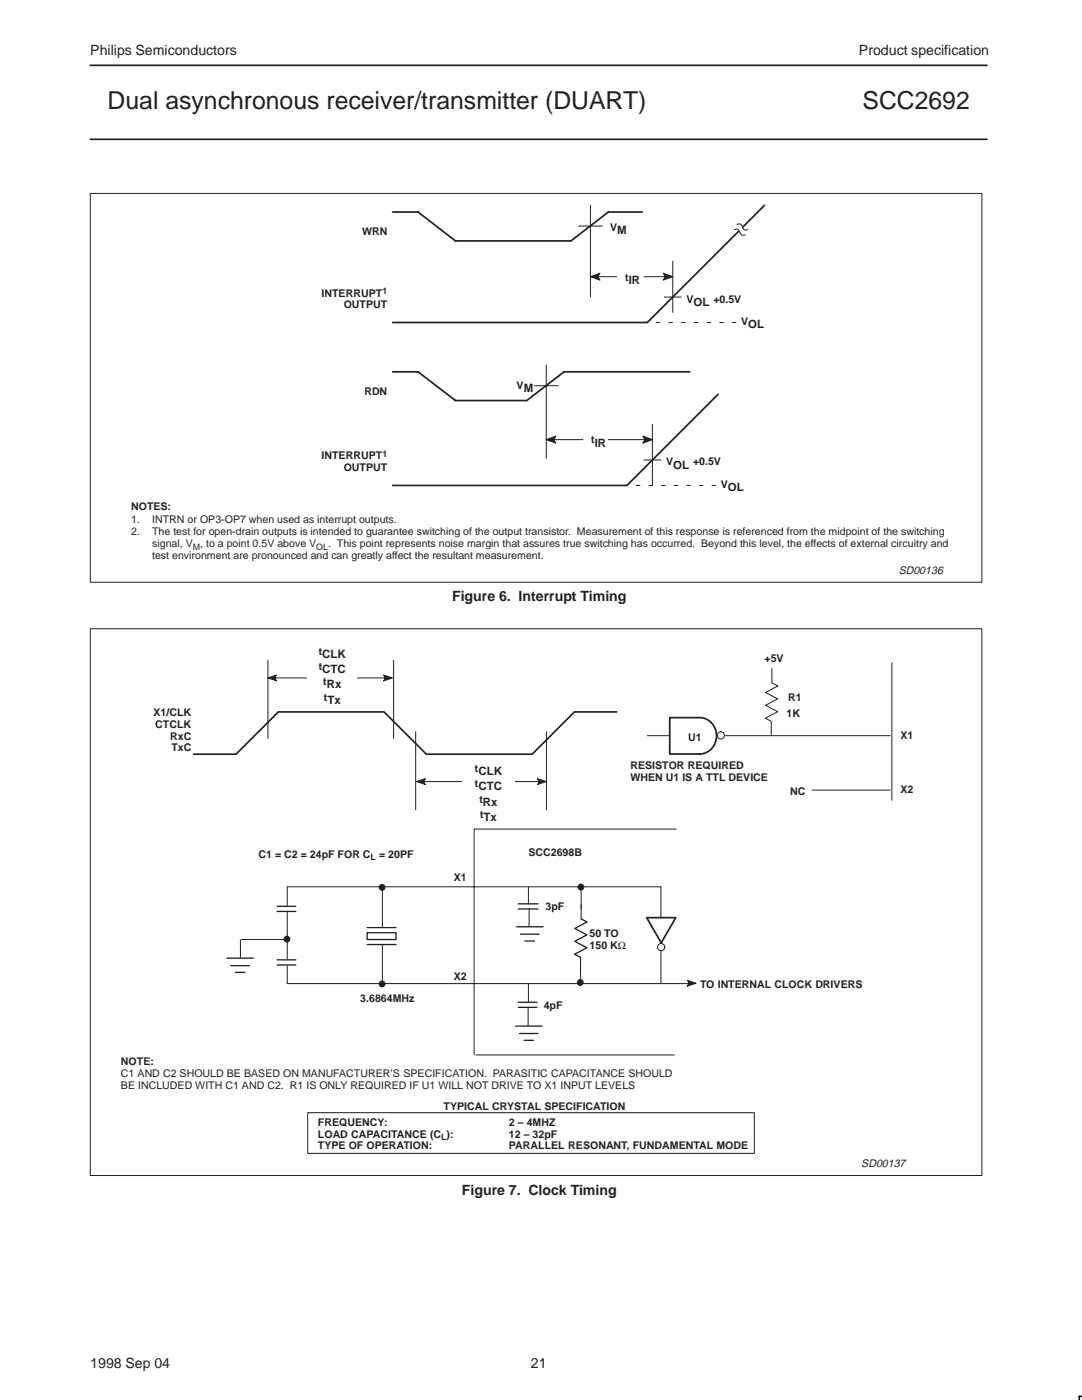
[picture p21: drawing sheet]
<svg xmlns="http://www.w3.org/2000/svg" width="216mm" height="279mm" viewBox="0 0 216 279" stroke-linecap="round" stroke-linejoin="round" font-family="sans-serif">
<defs><g id="words">
<g font-size="4.9" fill="#231f20">
<text x="21.5" y="21.8">Dual asynchronous receiver/transmitter (DUART)</text>
<text x="172.1" y="21.8">SCC2692</text>
</g>
<g font-size="2.8" fill="#231f20">
<text x="18" y="10.9">Philips Semiconductors</text>
<text x="171.4" y="10.9">Product specification</text>
<text x="90.2" y="119.9">Figure 6. Interrupt Timing</text>
<text x="92.2" y="238.4">Figure 7. Clock Timing</text>
<text x="18" y="273">1998 Sep 04</text>
<text x="105.9" y="273">21</text>
</g>
<g font-size="2.3" fill="#231f20">
<text x="123.1" y="46.8">M</text>
<text x="125.5" y="56.6">IR</text>
<text x="138.4" y="61">OL</text>
<text x="149.3" y="65.4">OL</text>
<text x="104.5" y="78.3">M</text>
<text x="118.7" y="89.1">IR</text>
<text x="134.3" y="93.5">OL</text>
<text x="145.2" y="97.9">OL</text>
<text x="64.3" y="131.3">CLK</text>
<text x="64.3" y="134.3">CTC</text>
<text x="65.2" y="137.4">Rx</text>
<text x="65.3" y="140.5">Tx</text>
<text x="95.5" y="154.7">CLK</text>
<text x="95.5" y="157.7">CTC</text>
<text x="96.4" y="160.8">Rx</text>
<text x="96.5" y="163.9">Tx</text>
</g>
<g font-size="2.2" fill="#231f20">
<text x="179.3" y="114.6">SD00136</text>
<text x="171.9" y="232.9">SD00137</text>
</g>
<g font-size="2.1" fill="#231f20">
<text x="72.2" y="47">WRN</text>
<text x="121.7" y="46.1">V</text>
<text x="64.2" y="59.2">INTERRUPT</text>
<text x="124.8" y="56">t</text>
<text x="68.6" y="61.5">OUTPUT</text>
<text x="137" y="60.4">V</text>
<text x="142.3" y="60.4">+0.5V</text>
<text x="147.9" y="64.8">V</text>
<text x="103.1" y="77.7">V</text>
<text x="72.7" y="78.8">RDN</text>
<text x="118" y="88.5">t</text>
<text x="64.2" y="91.7">INTERRUPT</text>
<text x="68.6" y="94.1">OUTPUT</text>
<text x="132.9" y="92.9">V</text>
<text x="138.3" y="92.9">+0.5V</text>
<text x="26.2" y="101.9">NOTES:</text>
<text x="143.8" y="97.3">V</text>
<text x="26.2" y="104.3">1.</text>
<text x="26.2" y="106.8">2.</text>
<text x="30.4" y="104.3">INTRN or OP3-OP7 when used as interrupt outputs.</text>
<text x="30.4" y="106.8">The test for open-drain outputs is intended to guarantee switching of the output transistor. Measurement of this response is referenced from the midpoint of the switching</text>
<text x="30.4" y="109.2">signal, V , to a point 0.5V above V</text>
<text x="30.4" y="111.7">test environment are pronounced and can greatly affect the resultant measurement.</text>
<text x="65.5" y="109.2">. This point represents noise margin that assures true switching has occurred. Beyond this level, the effects of external circuitry and</text>
<text x="63.6" y="130.6">t</text>
<text x="63.6" y="133.7">t</text>
<text x="64.5" y="136.8">t</text>
<text x="152.6" y="132.2">+5V</text>
<text x="30.6" y="142.9">X1/CLK</text>
<text x="64.6" y="139.8">t</text>
<text x="156.9" y="143">1K</text>
<text x="157.3" y="140">R1</text>
<text x="31" y="145.2">CTCLK</text>
<text x="34" y="147.6">RxC</text>
<text x="34.2" y="150">TxC</text>
<text x="137.3" y="147.8">U1</text>
<text x="179.7" y="147.4">X1</text>
<text x="94.8" y="154">t</text>
<text x="125.8" y="153.5">RESISTOR REQUIRED</text>
<text x="125.8" y="155.9">WHEN U1 IS A TTL DEVICE</text>
<text x="94.8" y="157.1">t</text>
<text x="95.7" y="160.2">t</text>
<text x="157.6" y="158.6">NC</text>
<text x="179.7" y="158.3">X2</text>
<text x="95.8" y="163.2">t</text>
<text x="51.6" y="171.1">C1 = C2 = 24pF FOR C</text>
<text x="75.6" y="171.1">= 20PF</text>
<text x="105.4" y="170.8">SCC2698B</text>
<text x="90.5" y="175.9">X1</text>
<text x="108.8" y="181.6">3pF</text>
<text x="117.6" y="187.1">50 TO</text>
<text x="117.6" y="189.4">150 KΩ</text>
<text x="90.5" y="195.5">X2</text>
<text x="139.7" y="197.2">TO INTERNAL CLOCK DRIVERS</text>
<text x="71.9" y="199.9">3.6864MHz</text>
<text x="108.5" y="201.3">4pF</text>
<text x="24.1" y="212.5">NOTE:</text>
<text x="24.1" y="214.9">C1 AND C2 SHOULD BE BASED ON MANUFACTURER’S SPECIFICATION. PARASITIC CAPACITANCE SHOULD</text>
<text x="24.1" y="217.2">BE INCLUDED WITH C1 AND C2. R1 IS ONLY REQUIRED IF U1 WILL NOT DRIVE TO X1 INPUT LEVELS</text>
<text x="88.5" y="221.6">TYPICAL CRYSTAL SPECIFICATION</text>
<text x="63.4" y="224.7">FREQUENCY:</text>
<text x="63.4" y="227">LOAD CAPACITANCE (C ):</text>
<text x="101.6" y="224.7">2 – 4MHZ</text>
<text x="101.6" y="227">12 – 32pF</text>
<text x="63.4" y="229.4">TYPE OF OPERATION:</text>
<text x="101.6" y="229.4">PARALLEL RESONANT, FUNDAMENTAL MODE</text>
</g>
<g font-size="1.8" fill="#231f20">
<text x="76.3" y="58.6">1</text>
<text x="76.3" y="91.1">1</text>
<text x="38.5" y="109.7">M</text>
<text x="63.1" y="109.7">OL</text>
<text x="74" y="171.6">L</text>
<text x="88" y="227.5">L</text>
</g>
</g></defs>
<path d="M18 13h178.9M18 27.8h178.9M78.3 42.3h5.1l7.5 5.8h23l7.5-5.8h6.8M147.4 46.2l-18.2 18.2h-50.9M152.5 41l-4.3 4.3M78.3 74.2h5.1l7.5 5.7h14.2l7.5-5.7h25M143.3 78.7l-18.2 18.2h-46.8M123.1 142.1h-8.5l-8.4 8.4h-21.1l-8.5-8.4h-21.1l-8.4 8.4h-8.4M139.6 150.5a3.6 3.6 0 0 0 3.4-3.7 3.6 3.6 0 0 0-3.4-3.6h-6v7.3h6M129 183.1h5.8l-2.9 5.1z" fill="none" stroke="#231f20" stroke-width=".34"/>
<g fill="none" stroke="#231f20" stroke-width=".2">
<path d="M18 38.6h177.9v77.6h-177.9zM115.4 45.1h4.8M117.8 41v18.3M117.8 55.2l.8 .2M118.6 55.2h4.5M128.5 55.2h4.8M132.6 59.3h3.3M132.6 55.1l1.6 .1M134.2 52.2v10.1M146.5 45.8a.69 .69 0 0 1 1.1 .5 .69 .69 0 0 0 1.1 .5M147.1 44.8a.69 .69 0 0 1 1 .5 .69 .69 0 0 0 1.1 .5M106.6 77h4.8"/>
<path d="M109 72.8v18.7M109 87.7l.8 .2M109.8 87.7h6.5M121.4 87.7h7.8M128.5 91.8h3.4M128.6 87.6l1.6 .1M130.2 84.7v12.2M18 125.5h177.9v109.1h-177.9zM53.5 131.8v15.6M53.9 135.3h24.1M78.5 131.8v15.6M154 133.4v2.9l1.2 .6"/>
<path d="M155.2 136.9l-2.4 1.3 2.4 1.3-2.4 1.3 2.4 1.2-2.4 1.3M178 132.3v27.4M82.9 146v15.6M84.1 156h24.1M109 146v15.6M129.2 146.8h4.4M144.8 146.8h32.8M152.8 143.4l1.1 .6v2.8M162 157.7h15.6M76.3 177.3v7.8M105.4 177v3.4M116 177.3v6.1"/>
<path d="M134.9 165.5h-40.3v45M48 187.6v3.4M48.2 187.5h9.1M57.3 180.7v-3.7h74.6v6.1M57.3 192.7v3.6h81M57.3 182.1v9.3M76.3 188.5v7.8M105.4 196.3v3.6M105.6 181.4v3.5M115.8 191.1v4.9M131.9 189.7v6.4M94.9 210.5h39.7"/>
<path d="M105.4 201.2v3.5"/>
<circle cx="143.8" cy="146.8" r=".72"/>
<circle cx="131.9" cy="189" r=".72"/>
</g>
<path d="M146.9 64.4h-16M142.8 96.9h-16" fill="none" stroke="#231f20" stroke-width=".2" stroke-dasharray=".7 1.8"/>
<g fill="#231f20" stroke="#231f20" stroke-width=".2">
<path d="M117.8 55.2l1.9-.7-.4 .7 .4 .7z" fill-rule="evenodd"/>
<path d="M132.3 54.5l1.9 .7-1.9 .7 .4-.7z" fill-rule="evenodd"/>
<path d="M109 87.7l1.9-.7-.4 .7 .4 .7z" fill-rule="evenodd"/>
<path d="M128.3 87l1.9 .7-1.9 .7 .4-.7z" fill-rule="evenodd"/>
<circle cx="57.3" cy="187.4" r=".58"/>
<circle cx="76.2" cy="177.1" r=".58"/>
<circle cx="76.2" cy="196.4" r=".58"/>
<circle cx="115.9" cy="177" r=".58"/>
<circle cx="115.8" cy="196.1" r=".58"/>
</g>
<g fill="none" stroke="#231f20" stroke-width=".26">
<path d="M45.3 191.2h5.3M46.1 192.7h3.7M47 194.1h1.9M55.3 192.6h3.7M55.3 191.6h3.7M55.3 181.9h3.7M55.3 180.9h3.7M73.3 186.1h5.7v1.4h-5.7zM73.3 185.1h5.7M73.3 188.5h5.7M103.1 185h5.3M103.4 181.4h4"/>
<path d="M103.4 180.4h4M103.9 186.4h3.7M104.8 187.8h1.9M114.7 190.5l1.1 .6M116 183.4l1.1 .6M117.1 184l-2.4 1.3 2.4 1.3-2.4 1.3 2.4 1.2-2.4 1.3M102.9 204.8h5.3M103.4 201h3.7M103.4 200h3.7M103.7 206.3h3.7M104.6 207.6h1.9"/>
</g>
<g fill="#fff">
<path d="M61.4 127.9h9.8v13.2h-9.8z" fill-rule="evenodd"/>
<path d="M92.2 151.2h10.5v13.2h-10.5z" fill-rule="evenodd"/>
</g>
<g fill="#231f20" stroke="#231f20" stroke-width=".2">
<path d="M107.2 155.4l1.8 .6-1.8 .6 .3-.6z" fill-rule="evenodd"/>
<path d="M53.4 135.3l1.8-.6-.2 .6 .2 .6z" fill-rule="evenodd"/>
<path d="M83.1 156l1.8-.6-.3 .6 .3 .6z" fill-rule="evenodd"/>
<path d="M76.5 134.7l1.8 .6-1.8 .6 .3-.6z" fill-rule="evenodd"/>
<path d="M137.1 195.6l1.8 .6-1.8 .6 .3-.6z" fill-rule="evenodd"/>
</g>
<path d="M61.4 222.1h89.1v8.1h-89.1z" fill="none" stroke="#231f20" stroke-width=".2"/>
<path d="M215.9 278.7h-.5v.7" fill="none" stroke="#000" stroke-width=".32"/>
<use href="#words"/>
</svg>
